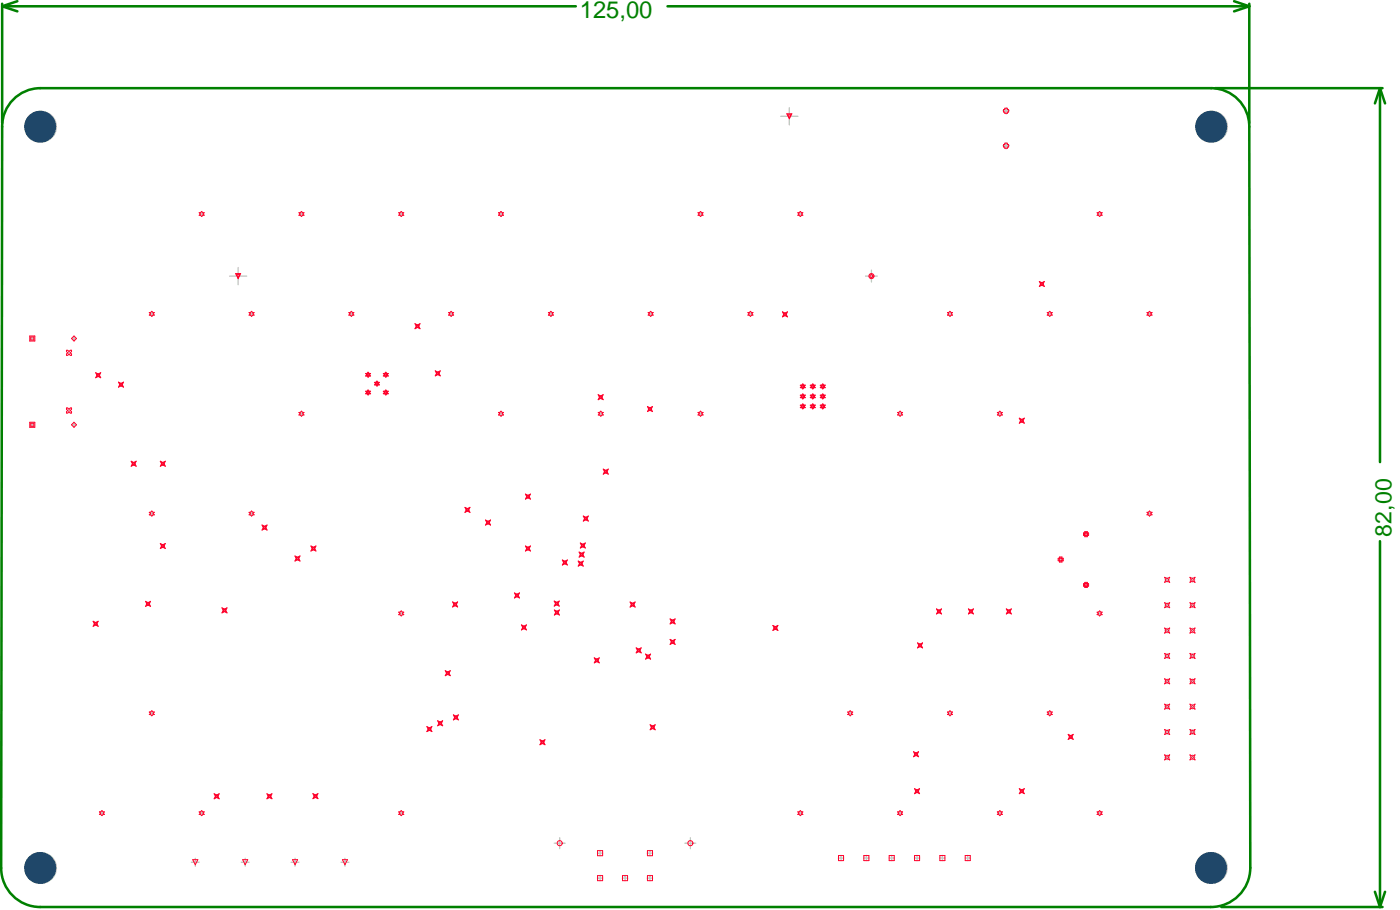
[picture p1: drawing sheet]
<svg xmlns="http://www.w3.org/2000/svg" width="467mm" height="303mm" viewBox="0 0 467 303" stroke-linecap="round" stroke-linejoin="round" font-family="sans-serif">
<defs><g id="words">
<text font-size="7.9" fill="#008000" x="193.5" y="6">125,00</text>
<text font-size="7.7" fill="#008000" x="464.3" y="179.1" transform="rotate(-90 464.3 179.1)">82,00</text>
</g></defs>
<g fill="none" stroke="#c0c0c0" stroke-width=".42">
<path d="M13.4 39.6v5.3M260.5 38.8h5.7M263.3 35.9v5.7M334.6 36.9h2.1M335.7 35.9v2.1M404.1 39.6v5.3M10.7 42.2h5.4M334.6 48.6h2.1M335.7 47.5v2.2M401.4 42.2h5.3M66.8 71.3h1M67.3 70.8v1"/>
<path d="M100.1 71.3h1M100.6 70.8v1M133.4 71.3h1M133.9 70.8v1M166.7 71.3h1M167.2 70.8v1M233.2 71.3h1M233.7 70.8v1M266.5 71.3h1M267 70.8v1M366.4 71.3h1M366.9 70.8v1"/>
<path d="M76.6 92.1h5.7M79.5 89.2v5.7M288.7 92.1h4M290.7 90.1v3.9M347.2 94.7h.8M347.6 94.3v.8M10.3 112.9h1M10.8 112.4v1M22.5 117.6h1.1M23 117.1v1.1M24.2 112.9h1M24.7 112.4v1"/>
<path d="M50.2 104.6h.9M50.6 104.1v1M83.4 104.6h1M83.9 104.1v1M116.7 104.6h1M117.2 104.1v1M138.9 108.8h.8M139.3 108.3v.9M150 104.6h1M150.5 104.1v1M183.3 104.6h1M183.8 104.1v1"/>
<path d="M216.6 104.6h1M217.1 104.1v1M249.9 104.6h1M250.4 104.1v1M261.5 104.8h.8M261.9 104.4v.8M316.4 104.6h1M316.9 104.1v1M349.7 104.6h1M350.2 104.1v1M383 104.6h1M383.5 104.1v1"/>
<path d="M22.5 136.9h1.1M23 136.3v1.1M32.3 125.1h.9M32.8 124.7v.8M40 128.2h.8M40.4 127.8v.9M100.1 137.9h1M100.6 137.4v1M122.2 124.9h1.2M122.2 130.9h1.2M122.8 124.4v1.1M122.8 130.3v1.1"/>
<path d="M125.2 127.9h1.1M125.8 127.3v1.2M128.1 124.9h1.2M128.1 130.9h1.2M128.7 124.4v1.1M128.7 130.3v1.1M145.6 124.5h.9M146.1 124.1v.8M166.7 137.9h1M167.2 137.4v1M199.9 137.9h1M200 132.4h.8"/>
<path d="M200.4 132v.8M200.4 137.4v1M216.4 136.4h.9M216.8 136v.8M233.2 137.9h1M233.7 137.4v1M267.3 135.5h1.1M267.3 132.2h1.1M267.3 128.8h1.1M267.8 128.3v1.1M267.8 131.6v1.1M267.8 134.9v1.2"/>
<path d="M270.6 135.5h1.2M270.6 132.2h1.2M270.6 128.8h1.2M271.2 128.3v1.1M271.2 131.6v1.1M271.2 134.9v1.2M273.9 135.5h1.2M273.9 132.2h1.2M273.9 128.8h1.2M274.5 128.3v1.1M274.5 131.6v1.1M274.5 134.9v1.2"/>
<path d="M299.8 137.9h1M300.3 137.4v1M333.1 137.9h1M333.6 137.4v1M340.9 139.8v.9M10.3 141.6h1M10.8 141.1v1M24.2 141.6h1M24.7 141.1v1M44.2 154.6h.8M44.6 154.2v.8M53.9 154.6h.8"/>
<path d="M54.3 154.2v.8M201.7 157.2h.8M202.1 156.8v.9M340.5 140.3h.8M50.2 171.2h.9M50.6 170.7v1M83.4 171.2h1M83.9 170.7v1M87.8 175.9h.9M88.3 175.5v.8M155.5 170h.9M156 169.6v.8"/>
<path d="M162.4 174.2h.8M162.8 173.8v.8M175.7 165.6h.9M176.1 165.1v.9M195 172.9h.9M195.4 172.5v.8M361.7 178.1h1.2M362.3 177.5v1.2M383 171.2h1M383.5 170.7v1M53.9 182h.8M54.3 181.6v.9"/>
<path d="M98.8 186.2h.9M99.2 185.8v.8M104.2 182.9h.8M104.6 182.5v.8M172.1 198.5h.8M172.5 198.1v.8M175.7 182.9h.9M176.1 182.5v.8M188 187.5h.9M188.5 187.1v.8M193.3 187.9h.9M193.6 184.9h.9"/>
<path d="M193.7 187.5v.8M194 181.9h.9M194 184.5v.8M194.4 181.5v.8M353.3 186.5h1.2M353.9 186v1.1M361.7 195h1.2M362.3 194.4v1.2M388.6 193.3h1.6M389.4 192.5v1.6M397.1 193.3h1.5M397.8 192.5v1.6"/>
<path d="M31.5 208h.8M31.9 207.6v.8M49 201.3h.8M49.4 200.9v.8M74.5 203.5h.8M74.9 203.1v.8M133.4 204.5h1M133.9 204v1M151.4 201.5h.9M151.8 201.1v.8M174.4 209.2h.8M174.8 208.8v.8"/>
<path d="M185.3 201.2h.9M185.4 204.2h.8M185.7 200.8v.8M185.8 203.8v.8M199.1 219.7v.9M210.6 201.6h.9M211.1 201.1v.9M212.7 216.8h.8M213.1 216.4v.8M215.8 218.9h.8M216.2 218.5v.8M224 214h.8"/>
<path d="M224 207.2h.8M224.4 206.8v.8M224.4 213.6v.8M258.3 209.4h.8M258.7 208.9v.9M306.5 215.2h.9M307 214.8v.8M312.9 203.8h.8M313.3 203.4v.9M323.5 203.8h.8M323.9 203.4v.9M336.2 203.8h.8"/>
<path d="M336.6 203.4v.9M366.4 204.5h1M366.9 204v1M388.6 218.7h1.6M388.6 210.2h1.6M388.6 201.8h1.6M389.4 201v1.6M389.4 209.4v1.6M389.4 217.9v1.6M397.1 218.7h1.5M397.1 210.2h1.5M397.1 201.8h1.5"/>
<path d="M397.8 201v1.6M397.8 209.4v1.6M397.8 217.9v1.6M50.2 237.8h.9M50.6 237.3v1M149 224.4h.8M149.4 224v.9M151.7 239.2h.8M152.1 238.8v.8M198.7 220.2h.8M283.2 237.8h1M283.7 237.3v1"/>
<path d="M316.4 237.8h1M316.9 237.3v1M349.7 237.8h1M350.2 237.3v1M388.6 235.6h1.6M388.6 227.1h1.6M389.4 226.3v1.6M389.4 234.8v1.6M397.1 235.6h1.5M397.1 227.1h1.5M397.8 226.3v1.6M397.8 234.8v1.6"/>
<path d="M142.8 243.1h.9M143.3 242.7v.8M146.4 241.1h.9M146.8 240.7v.9M180.6 247.5h.8M181 247v.9M217.3 242.5h.9M217.7 242.1v.8M305.2 251.5h.8M305.6 251v.9M356.8 245.7h.8M357.2 245.3v.8"/>
<path d="M388.6 252.5h1.6M388.6 244.1h1.6M389.4 243.3v1.5M389.4 251.7v1.6M397.1 252.5h1.5M397.1 244.1h1.5M397.8 243.3v1.5M397.8 251.7v1.6M33.5 271.1h1M34 270.6v1M66.8 271.1h1M67.3 270.6v1"/>
<path d="M71.9 265.5h.8M72.3 265.1v.8M89.5 265.5h.8M89.9 265.1v.8M104.8 265.4h.9M105.2 265v.9M133.4 271.1h1M133.9 270.6v1M186.7 279.3v3.6M230.3 279.3v3.6M266.5 271.1h1M267 270.6v1"/>
<path d="M299.8 271.1h1M300.3 270.6v1M305.5 263.8h.9M306 263.4v.8M333.1 271.1h1M333.6 270.6v1M340.5 263.8h.8M340.9 263.4v.8M366.4 271.1h1M366.9 270.6v1M10.7 289.4h5.4M13.4 286.7v5.3"/>
<path d="M63.8 287.5h2.7M65.2 286.1v2.7M80.5 287.5h2.6M81.8 286.1v2.7M97.1 287.5h2.7M98.4 286.1v2.7M113.8 287.5h2.6M115.1 286.1v2.7M184.9 281.1h3.7M199.3 292.8h1.8M199.3 284.4h1.8M200.2 283.5v1.9"/>
<path d="M200.2 291.9v1.8M207.6 292.8h1.8M208.5 291.9v1.8M215.9 292.8h1.9M215.9 284.4h1.9M216.8 283.5v1.9M216.8 291.9v1.8M228.5 281.1h3.7M279.7 286.1h1.8M280.6 285.2v1.8M288.1 286.1h1.9M289 285.2v1.8"/>
<path d="M296.6 286.1h1.8M297.5 285.2v1.8M305 286.1h1.9M306 285.2v1.8M313.5 286.1h1.8M314.4 285.2v1.8M321.9 286.1h1.9M322.9 285.2v1.8M401.3 289.4h5.4M404 286.7v5.3"/>
</g>
<g fill="none" stroke="#008000" stroke-width=".85">
<path d="M.7 2.1l5.1 1.7M.7 2.1h191.4M.7 1.2v39.8M5.8 .4l-5.1 1.7M222.7 2.1h194.1M411.7 .4l5.1 1.7M416.8 2.1l-5.1 1.7M416.8 1.2v39.8M405.3 29.4h55.9M460.4 29.4l1.7 5.1M460.4 29.4l-1.7 5.1M460.4 29.4v124.7"/>
<path d="M416.8 42.2a12.8 12.8 0 0 0-12.7-12.8h-390.7a12.8 12.8 0 0 0-12.7 12.8l-.3 247.2a13 13 0 0 0 13 13h390.6a13.1 13.1 0 0 0 13.1-13.1l-.3-247.1M460.4 180.4v122M458.7 297.3l1.7 5.1M462.1 297.3l-1.7 5.1M407.5 302.4h53.7"/>
</g>
<g fill="none" stroke="#ff002a" stroke-width=".33">
<path d="M262.5 37.9h1.7l-.9 1.7zM262.8 38.3h1l-.5 1zM335.2 36.1h.9v.4h.4v.9h-.4v.4h-.9v-.4h-.4v-.9h.4zM12.6 41.4h.4l.4 .4 .4-.4h.4v.4l-.4 .4 .4 .5v.4h-.4l-.4-.4-.4 .4h-.4v-.4l.4-.5-.4-.4zM12.9 41.7l.5 .3 .5-.3-.2 .5 .2 .6-.5-.3-.5 .3 .2-.6zM335.2 47.7h.9v.5h.4v.8h-.4v.4h-.9v-.4h-.4v-.8h.4zM403.2 41.4h.5l.4 .4 .4-.4h.4v.4l-.4 .4 .4 .5v.4h-.4l-.4-.4-.4 .4h-.5v-.4l.5-.5-.5-.4zM403.6 41.7l.5 .3 .5-.3-.3 .5 .3 .6-.5-.3-.5 .3 .2-.6zM66.4 70.9h.5l.4-.4 .4 .4h.4l-.4 .4 .4 .5h-.4l-.4 .4-.4-.4h-.5l.5-.5zM99.7 70.9h.5l.4-.4 .4 .4h.4l-.4 .4 .4 .5h-.4l-.4 .4-.4-.4h-.5l.5-.5zM133 70.9h.4l.5-.4 .4 .4h.4l-.4 .4 .4 .5h-.4l-.4 .4-.5-.4h-.4l.4-.5zM166.3 70.9h.4l.5-.4 .4 .4h.4l-.4 .4 .4 .5h-.4l-.4 .4-.5-.4h-.4l.4-.5z"/>
<path d="M232.9 70.9h.4l.4-.4 .4 .4h.5l-.5 .4 .5 .5h-.5l-.4 .4-.4-.4h-.4l.4-.5zM266.2 70.9h.4l.4-.4 .4 .4h.5l-.5 .4 .5 .5h-.5l-.4 .4-.4-.4h-.4l.4-.5zM366 70.9h.4l.5-.4 .4 .4h.4l-.4 .4 .4 .5h-.4l-.4 .4-.5-.4h-.4l.4-.5zM78.6 91.2h1.7l-.8 1.7zM78.9 91.5h1.1l-.5 1.1zM346.7 93.8l.9 .5 .8-.5-.4 .9 .4 .8-.8-.4-.9 .4 .5-.8zM347.1 94.2l.5 .2 .5-.2-.3 .5 .3 .5-.5-.3-.5 .3 .2-.5zM9.9 112h1.7v1.7h-1.7zM10.3 112.4h1v1h-1zM22.2 116.8h.4l.4 .4 .4-.4h.5v.4l-.5 .4 .5 .4v.5h-.5l-.4-.5-.4 .5h-.4v-.5l.4-.4-.4-.4zM24.7 112l.8 .9-.8 .8-.9-.8zM49.8 104.2h.4l.4-.4 .5 .4h.4l-.4 .4 .4 .5h-.4l-.5 .4-.4-.4h-.4l.4-.5z"/>
<path d="M83.1 104.2h.4l.4-.4 .5 .4h.4l-.4 .4 .4 .5h-.4l-.5 .4-.4-.4h-.4l.4-.5zM116.4 104.2h.4l.4-.4 .4 .4h.5l-.5 .4 .5 .5h-.5l-.4 .4-.4-.4h-.4l.4-.5zM138.4 107.9l.9 .4 .8-.4-.4 .9 .4 .8-.8-.4-.9 .4 .5-.8zM138.8 108.2l.5 .3 .5-.3-.3 .6 .3 .5-.5-.3-.5 .3 .2-.5zM149.7 104.2h.4l.4-.4 .4 .4h.5l-.5 .4 .5 .5h-.5l-.4 .4-.4-.4h-.4l.4-.5zM182.9 104.2h.5l.4-.4 .4 .4h.4l-.4 .4 .4 .5h-.4l-.4 .4-.4-.4h-.5l.5-.5zM216.2 104.2h.5l.4-.4 .4 .4h.4l-.4 .4 .4 .5h-.4l-.4 .4-.4-.4h-.5l.5-.5zM249.5 104.2h.4l.5-.4 .4 .4h.4l-.4 .4 .4 .5h-.4l-.4 .4-.5-.4h-.4l.4-.5zM261 104l.9 .4 .8-.4-.4 .8 .4 .8-.8-.4-.9 .4 .5-.8zM261.4 104.3l.5 .2 .5-.2-.3 .5 .3 .5-.5-.2-.5 .2 .2-.5zM316.1 104.2h.4l.4-.4 .5 .4h.4l-.4 .4 .4 .5h-.4l-.5 .4-.4-.4h-.4l.4-.5zM349.4 104.2h.4l.4-.4 .4 .4h.5l-.5 .4 .5 .5h-.5l-.4 .4-.4-.4h-.4l.4-.5z"/>
<path d="M382.7 104.2h.4l.4-.4 .4 .4h.5l-.5 .4 .5 .5h-.5l-.4 .4-.4-.4h-.4l.4-.5zM22.2 136h.4l.4 .4 .4-.4h.5v.4l-.5 .5 .5 .4v.4h-.5l-.4-.4-.4 .4h-.4v-.4l.4-.4-.4-.5zM31.9 124.3l.9 .4 .8-.4-.4 .8 .4 .8-.8-.4-.9 .4 .4-.8zM32.3 124.6l.5 .2 .5-.2-.3 .5 .3 .5-.5-.2-.5 .2 .2-.5zM39.5 127.4l.9 .4 .8-.4-.4 .8 .4 .9-.8-.4-.9 .4 .4-.9zM39.9 127.7l.5 .3 .5-.3-.3 .5 .3 .5-.5-.2-.5 .2 .2-.5zM99.7 137.5h.5l.4-.4 .4 .4h.4l-.4 .4 .4 .5h-.4l-.4 .4-.4-.4h-.5l.5-.5zM122 130.4h.4l.4-.4 .4 .4h.4l-.4 .5 .4 .4h-.4l-.4 .4-.4-.4h-.4l.4-.4zM122 124.5h.4l.4-.4 .4 .4h.4l-.4 .4 .4 .5h-.4l-.4 .4-.4-.4h-.4l.4-.5zM122.3 124.7l.5-.3 .5 .3-.2 .2 .2 .3-.5 .2-.5-.2 .3-.3zM122.3 130.6l.5-.3 .5 .3-.2 .3 .2 .2-.5 .3-.5-.3 .3-.2zM124.9 127.5h.4l.5-.4 .4 .4h.4l-.4 .4 .4 .4h-.4l-.4 .4-.5-.4h-.4l.4-.4z"/>
<path d="M125.3 127.6l.5-.2 .5 .2-.3 .3 .3 .3-.5 .2-.5-.2 .2-.3zM127.9 124.5h.4l.4-.4 .4 .4h.5l-.5 .4 .5 .5h-.5l-.4 .4-.4-.4h-.4l.4-.5zM127.9 130.4h.4l.4-.4 .4 .4h.5l-.5 .5 .5 .4h-.5l-.4 .4-.4-.4h-.4l.4-.4zM128.2 130.6l.5-.3 .5 .3-.2 .3 .2 .2-.5 .3-.5-.3 .3-.2zM128.2 124.7l.5-.3 .5 .3-.2 .2 .2 .3-.5 .2-.5-.2 .3-.3zM145.2 123.6l.9 .5 .8-.5-.4 .9 .4 .8-.8-.4-.9 .4 .4-.8zM145.5 124l.6 .2 .5-.2-.3 .5 .3 .5-.5-.3-.6 .3 .3-.5zM166.3 137.5h.4l.5-.4 .4 .4h.4l-.4 .4 .4 .5h-.4l-.4 .4-.5-.4h-.4l.4-.5zM199.6 131.6l.8 .4 .8-.4-.4 .8 .4 .9-.8-.5-.8 .5 .4-.9zM199.6 137.5h.4l.4-.4 .5 .4h.4l-.4 .4 .4 .5h-.4l-.5 .4-.4-.4h-.4l.4-.5zM199.9 131.9l.5 .3 .5-.3-.2 .5 .2 .5-.5-.2-.5 .2 .2-.5zM216 135.5l.8 .5 .9-.5-.4 .9 .4 .8-.9-.4-.8 .4 .4-.8z"/>
<path d="M216.3 135.9l.5 .2 .6-.2-.3 .5 .3 .5-.6-.3-.5 .3 .3-.5zM232.9 137.5h.4l.4-.4 .4 .4h.5l-.5 .4 .5 .5h-.5l-.4 .4-.4-.4h-.4l.4-.5zM267 135.1h.4l.4-.5 .5 .5h.4l-.4 .4 .4 .4h-.4l-.5 .4-.4-.4h-.4l.4-.4zM267 128.4h.4l.4-.4 .5 .4h.4l-.4 .4 .4 .5h-.4l-.5 .4-.4-.4h-.4l.4-.5zM267 131.7h.4l.4-.4 .5 .4h.4l-.4 .5 .4 .4h-.4l-.5 .4-.4-.4h-.4l.4-.4zM267.3 135.2l.5-.2 .6 .2-.3 .3 .3 .2-.6 .3-.5-.3 .3-.2zM267.3 128.6l.5-.3 .6 .3-.3 .2 .3 .3-.6 .2-.5-.2 .3-.3zM267.3 131.9l.5-.2 .6 .2-.3 .3 .3 .2-.6 .3-.5-.3 .3-.2zM270.3 135.1h.4l.5-.5 .4 .5h.4l-.4 .4 .4 .4h-.4l-.4 .4-.5-.4h-.4l.4-.4zM270.3 131.7h.4l.5-.4 .4 .4h.4l-.4 .5 .4 .4h-.4l-.4 .4-.5-.4h-.4l.4-.4zM270.3 128.4h.4l.5-.4 .4 .4h.4l-.4 .4 .4 .5h-.4l-.4 .4-.5-.4h-.4l.4-.5zM270.7 135.2l.5-.2 .5 .2-.3 .3 .3 .2-.5 .3-.5-.3 .2-.2z"/>
<path d="M270.7 131.9l.5-.2 .5 .2-.3 .3 .3 .2-.5 .3-.5-.3 .2-.2zM270.7 128.6l.5-.3 .5 .3-.3 .2 .3 .3-.5 .2-.5-.2 .2-.3zM273.7 135.1h.4l.4-.5 .4 .5h.4l-.4 .4 .4 .4h-.4l-.4 .4-.4-.4h-.4l.4-.4zM273.7 131.7h.4l.4-.4 .4 .4h.4l-.4 .5 .4 .4h-.4l-.4 .4-.4-.4h-.4l.4-.4zM273.7 128.4h.4l.4-.4 .4 .4h.4l-.4 .4 .4 .5h-.4l-.4 .4-.4-.4h-.4l.4-.5zM274 128.6l.5-.3 .5 .3-.2 .2 .2 .3-.5 .2-.5-.2 .2-.3zM274 135.2l.5-.2 .5 .2-.2 .3 .2 .2-.5 .3-.5-.3 .2-.2zM274 131.9l.5-.2 .5 .2-.2 .3 .2 .2-.5 .3-.5-.3 .2-.2zM299.4 137.5h.5l.4-.4 .4 .4h.4l-.4 .4 .4 .5h-.4l-.4 .4-.4-.4h-.5l.5-.5zM332.7 137.5h.5l.4-.4 .4 .4h.4l-.4 .4 .4 .5h-.4l-.4 .4-.4-.4h-.5l.5-.5zM340.1 139.4l.8 .4 .8-.4-.4 .9 .4 .8-.8-.4-.8 .4 .4-.8zM340.4 139.8l.5 .2 .5-.2-.2 .5 .2 .5-.5-.3-.5 .3 .3-.5z"/>
<path d="M9.9 140.8h1.7v1.7h-1.7zM10.3 141.1h1v1h-1zM24.7 140.8l.8 .8-.8 .9-.9-.9zM43.8 153.8l.8 .4 .8-.4-.4 .8 .4 .9-.8-.5-.8 .5 .4-.9zM44.1 154.1l.5 .3 .5-.3-.2 .5 .2 .5-.5-.2-.5 .2 .2-.5zM53.5 153.8l.8 .4 .9-.4-.5 .8 .5 .9-.9-.5-.8 .5 .4-.9zM53.8 154.1l.5 .3 .5-.3-.2 .5 .2 .5-.5-.2-.5 .2 .3-.5zM201.3 156.4l.8 .4 .8-.4-.4 .8 .4 .9-.8-.4-.8 .4 .4-.9zM201.6 156.7l.5 .3 .5-.3-.2 .5 .2 .5-.5-.2-.5 .2 .2-.5zM49.8 170.8h.4l.4-.4 .5 .4h.4l-.4 .4 .4 .4h-.4l-.5 .5-.4-.5h-.4l.4-.4zM83.1 170.8h.4l.4-.4 .5 .4h.4l-.4 .4 .4 .4h-.4l-.5 .5-.4-.5h-.4l.4-.4zM87.4 175l.9 .5 .8-.5-.4 .9 .4 .8-.8-.4-.9 .4 .4-.8z"/>
<path d="M87.8 175.4l.5 .2 .5-.2-.3 .5 .3 .5-.5-.3-.5 .3 .2-.5zM155.1 169.1l.9 .5 .8-.5-.4 .9 .4 .8-.8-.4-.9 .4 .4-.8zM155.5 169.5l.5 .2 .5-.2-.3 .5 .3 .5-.5-.3-.5 .3 .2-.5zM162 173.4l.8 .4 .9-.4-.5 .8 .5 .9-.9-.5-.8 .5 .4-.9zM162.3 173.7l.5 .3 .5-.3-.2 .5 .2 .5-.5-.2-.5 .2 .3-.5zM175.3 164.7l.8 .4 .9-.4-.4 .9 .4 .8-.9-.4-.8 .4 .4-.8zM175.6 165.1l.5 .2 .5-.2-.2 .5 .2 .5-.5-.3-.5 .3 .3-.5zM194.6 172l.8 .5 .9-.5-.4 .9 .4 .8-.9-.4-.8 .4 .4-.8zM194.9 172.4l.5 .2 .6-.2-.3 .5 .3 .5-.6-.3-.5 .3 .3-.5zM361.9 177.2h.9v.5h.4v.8h-.4v.4h-.9v-.4h-.4v-.8h.4zM362.1 177.6l.7 .2-.2 .8-.8-.3zM382.7 170.8h.4l.4-.4 .4 .4h.5l-.5 .4 .5 .4h-.5l-.4 .5-.4-.5h-.4l.4-.4z"/>
<path d="M53.5 181.2l.8 .4 .9-.4-.5 .8 .5 .9-.9-.4-.8 .4 .4-.9zM53.8 181.5l.5 .3 .5-.3-.2 .5 .2 .5-.5-.2-.5 .2 .3-.5zM98.4 185.4l.8 .4 .9-.4-.4 .8 .4 .8-.9-.4-.8 .4 .4-.8zM98.7 185.7l.5 .2 .6-.2-.3 .5 .3 .5-.6-.2-.5 .2 .3-.5zM103.7 182l.9 .4 .8-.4-.4 .9 .4 .8-.8-.4-.9 .4 .5-.8zM104.1 182.4l.5 .2 .5-.2-.3 .5 .3 .5-.5-.3-.5 .3 .2-.5zM171.6 197.7l.9 .4 .8-.4-.4 .8 .4 .9-.8-.5-.9 .5 .5-.9zM172 198l.5 .3 .5-.3-.3 .5 .3 .5-.5-.2-.5 .2 .2-.5zM175.3 182l.8 .4 .9-.4-.4 .9 .4 .8-.9-.4-.8 .4 .4-.8zM175.6 182.4l.5 .2 .5-.2-.2 .5 .2 .5-.5-.3-.5 .3 .3-.5zM187.6 186.7l.9 .4 .8-.4-.4 .8 .4 .9-.8-.4-.9 .4 .4-.9zM187.9 187l.6 .3 .5-.3-.3 .5 .3 .5-.5-.2-.6 .2 .3-.5z"/>
<path d="M192.9 187.1l.8 .4 .9-.4-.4 .8 .4 .8-.9-.4-.8 .4 .4-.8zM193.2 184.1l.8 .4 .9-.4-.4 .8 .4 .8-.9-.4-.8 .4 .4-.8zM193.2 187.4l.5 .2 .6-.2-.3 .5 .3 .5-.6-.2-.5 .2 .3-.5zM193.5 184.4l.5 .2 .6-.2-.3 .5 .3 .5-.6-.2-.5 .2 .3-.5zM193.6 181l.8 .5 .9-.5-.4 .9 .4 .8-.9-.4-.8 .4 .4-.8zM193.9 181.4l.5 .2 .6-.2-.3 .5 .3 .5-.6-.3-.5 .3 .3-.5zM353.5 185.7h.8v.4h.4v.9h-.4v.4h-.8v-.4h-.5v-.9h.5zM353.6 186l.8 .3-.3 .8-.7-.3zM361.9 194.2h.9v.4h.4v.8h-.4v.5h-.9v-.5h-.4v-.8h.4zM362.1 194.5l.7 .3-.2 .7-.8-.2zM388.5 192.5l.9 .4 .8-.4-.4 .8 .4 .9-.8-.5-.9 .5 .5-.9zM397 192.5l.8 .4 .9-.4-.4 .8 .4 .9-.9-.5-.8 .5 .4-.9z"/>
<path d="M31.1 207.1l.8 .4 .9-.4-.5 .9 .5 .8-.9-.4-.8 .4 .4-.8zM31.4 207.5l.5 .2 .5-.2-.2 .5 .2 .5-.5-.3-.5 .3 .3-.5zM48.5 200.5l.9 .4 .8-.4-.4 .8 .4 .9-.8-.5-.9 .5 .5-.9zM48.9 200.8l.5 .3 .5-.3-.3 .5 .3 .5-.5-.2-.5 .2 .2-.5zM74.1 202.6l.8 .5 .8-.5-.4 .9 .4 .8-.8-.4-.8 .4 .4-.8zM74.4 203l.5 .2 .5-.2-.2 .5 .2 .5-.5-.3-.5 .3 .2-.5zM133 204.1h.4l.5-.4 .4 .4h.4l-.4 .4 .4 .4h-.4l-.4 .5-.5-.5h-.4l.4-.4zM151 200.7l.8 .4 .9-.4-.4 .8 .4 .9-.9-.5-.8 .5 .4-.9zM151.3 201l.5 .3 .5-.3-.2 .5 .2 .5-.5-.2-.5 .2 .3-.5zM174 208.3l.8 .5 .9-.5-.5 .9 .5 .8-.9-.4-.8 .4 .4-.8zM174.3 208.7l.5 .2 .5-.2-.2 .5 .2 .5-.5-.3-.5 .3 .3-.5zM184.9 200.4l.8 .4 .9-.4-.4 .8 .4 .9-.9-.4-.8 .4 .4-.9z"/>
<path d="M184.9 203.4l.9 .4 .8-.4-.4 .8 .4 .9-.8-.5-.9 .5 .5-.9zM185.2 200.7l.5 .3 .5-.3-.2 .5 .2 .5-.5-.2-.5 .2 .3-.5zM185.3 203.7l.5 .3 .5-.3-.3 .5 .3 .5-.5-.2-.5 .2 .2-.5zM198.3 219.3l.8 .4 .9-.4-.5 .9 .5 .8-.9-.4-.8 .4 .4-.8zM198.6 219.7l.5 .2 .5-.2-.2 .5 .2 .5-.5-.3-.5 .3 .3-.5zM210.2 200.7l.9 .4 .8-.4-.4 .9 .4 .8-.8-.4-.9 .4 .4-.8zM210.5 201l.6 .3 .5-.3-.3 .6 .3 .5-.5-.3-.6 .3 .3-.5zM212.2 216l.9 .4 .8-.4-.4 .8 .4 .9-.8-.4-.9 .4 .5-.9zM212.6 216.3l.5 .3 .5-.3-.3 .5 .3 .5-.5-.2-.5 .2 .2-.5zM215.4 218.1l.8 .4 .9-.4-.5 .8 .5 .9-.9-.5-.8 .5 .4-.9zM215.7 218.4l.5 .3 .5-.3-.2 .5 .2 .5-.5-.2-.5 .2 .3-.5zM223.6 206.3l.8 .5 .8-.5-.4 .9 .4 .8-.8-.4-.8 .4 .4-.8z"/>
<path d="M223.6 213.2l.8 .4 .8-.4-.4 .8 .4 .8-.8-.4-.8 .4 .4-.8zM223.9 206.7l.5 .2 .5-.2-.2 .5 .2 .5-.5-.3-.5 .3 .2-.5zM223.9 213.5l.5 .2 .5-.2-.2 .5 .2 .5-.5-.2-.5 .2 .2-.5zM257.8 208.5l.9 .4 .8-.4-.4 .9 .4 .8-.8-.4-.9 .4 .5-.8zM258.2 208.8l.5 .3 .5-.3-.3 .6 .3 .5-.5-.3-.5 .3 .2-.5zM306.1 214.3l.9 .4 .8-.4-.4 .9 .4 .8-.8-.4-.9 .4 .4-.8zM306.4 214.7l.6 .2 .5-.2-.3 .5 .3 .5-.5-.3-.6 .3 .3-.5zM312.4 203l.9 .4 .8-.4-.4 .8 .4 .9-.8-.4-.9 .4 .5-.9zM312.8 203.3l.5 .3 .5-.3-.3 .5 .3 .6-.5-.3-.5 .3 .2-.6zM323.1 203l.8 .4 .9-.4-.4 .8 .4 .9-.9-.4-.8 .4 .4-.9zM323.4 203.3l.5 .3 .5-.3-.2 .5 .2 .6-.5-.3-.5 .3 .3-.6zM335.7 203l.9 .4 .8-.4-.4 .8 .4 .9-.8-.4-.9 .4 .5-.9z"/>
<path d="M336.1 203.3l.5 .3 .5-.3-.3 .5 .3 .6-.5-.3-.5 .3 .2-.6zM366 204.1h.4l.5-.4 .4 .4h.4l-.4 .4 .4 .4h-.4l-.4 .5-.5-.5h-.4l.4-.4zM388.5 200.9l.9 .4 .8-.4-.4 .9 .4 .8-.8-.4-.9 .4 .5-.8zM388.5 217.8l.9 .5 .8-.5-.4 .9 .4 .8-.8-.4-.9 .4 .5-.8zM388.5 209.4l.9 .4 .8-.4-.4 .8 .4 .9-.8-.5-.9 .5 .5-.9zM397 209.4l.8 .4 .9-.4-.4 .8 .4 .9-.9-.5-.8 .5 .4-.9zM397 217.8l.8 .5 .9-.5-.4 .9 .4 .8-.9-.4-.8 .4 .4-.8zM397 200.9l.8 .4 .9-.4-.4 .9 .4 .8-.9-.4-.8 .4 .4-.8zM49.8 237.4h.4l.4-.4 .5 .4h.4l-.4 .4 .4 .4h-.4l-.5 .5-.4-.5h-.4l.4-.4zM148.5 223.6l.9 .4 .8-.4-.4 .8 .4 .9-.8-.4-.9 .4 .5-.9zM148.9 223.9l.5 .3 .5-.3-.3 .5 .3 .5-.5-.2-.5 .2 .2-.5zM151.3 238.3l.8 .4 .8-.4-.4 .9 .4 .8-.8-.4-.8 .4 .4-.8z"/>
<path d="M151.6 238.7l.5 .2 .5-.2-.2 .5 .2 .5-.5-.3-.5 .3 .2-.5zM282.8 237.4h.4l.5-.4 .4 .4h.4l-.4 .4 .4 .4h-.4l-.4 .5-.5-.5h-.4l.4-.4zM316.1 237.4h.4l.4-.4 .5 .4h.4l-.4 .4 .4 .4h-.4l-.5 .5-.4-.5h-.4l.4-.4zM349.4 237.4h.4l.4-.4 .4 .4h.5l-.5 .4 .5 .4h-.5l-.4 .5-.4-.5h-.4l.4-.4zM388.5 234.7l.9 .5 .8-.5-.4 .9 .4 .8-.8-.4-.9 .4 .5-.8zM388.5 226.3l.9 .4 .8-.4-.4 .8 .4 .9-.8-.4-.9 .4 .5-.9zM397 226.3l.8 .4 .9-.4-.4 .8 .4 .9-.9-.4-.8 .4 .4-.9zM397 234.7l.8 .5 .9-.5-.4 .9 .4 .8-.9-.4-.8 .4 .4-.8zM142.4 242.2l.9 .5 .8-.5-.4 .9 .4 .8-.8-.4-.9 .4 .4-.8zM142.7 242.6l.6 .2 .5-.2-.3 .5 .3 .5-.5-.3-.6 .3 .3-.5zM146 240.3l.8 .4 .9-.4-.4 .8 .4 .9-.9-.4-.8 .4 .4-.9zM146.3 240.6l.5 .3 .6-.3-.3 .5 .3 .5-.6-.2-.5 .2 .3-.5z"/>
<path d="M180.1 246.6l.9 .4 .8-.4-.4 .9 .4 .8-.8-.4-.9 .4 .5-.8zM180.5 247l.5 .2 .5-.2-.3 .5 .3 .5-.5-.3-.5 .3 .2-.5zM216.9 241.6l.8 .4 .9-.4-.4 .9 .4 .8-.9-.4-.8 .4 .4-.8zM217.2 242l.5 .2 .6-.2-.3 .5 .3 .5-.6-.3-.5 .3 .3-.5zM304.8 250.6l.8 .4 .9-.4-.5 .9 .5 .8-.9-.4-.8 .4 .4-.8zM305.1 250.9l.5 .3 .5-.3-.2 .6 .2 .5-.5-.3-.5 .3 .3-.5zM356.4 244.8l.8 .5 .9-.5-.5 .9 .5 .8-.9-.4-.8 .4 .4-.8zM356.7 245.2l.5 .2 .5-.2-.2 .5 .2 .5-.5-.3-.5 .3 .3-.5zM388.5 251.7l.9 .4 .8-.4-.4 .8 .4 .9-.8-.5-.9 .5 .5-.9zM388.5 243.2l.9 .4 .8-.4-.4 .9 .4 .8-.8-.4-.9 .4 .5-.8zM397 243.2l.8 .4 .9-.4-.4 .9 .4 .8-.9-.4-.8 .4 .4-.8zM397 251.7l.8 .4 .9-.4-.4 .8 .4 .9-.9-.5-.8 .5 .4-.9z"/>
<path d="M33.2 270.7h.4l.4-.4 .4 .4h.5l-.5 .4 .5 .4h-.5l-.4 .4-.4-.4h-.4l.4-.4zM66.4 270.7h.5l.4-.4 .4 .4h.4l-.4 .4 .4 .4h-.4l-.4 .4-.4-.4h-.5l.5-.4zM71.4 264.6l.9 .4 .8-.4-.4 .9 .4 .8-.8-.4-.9 .4 .5-.8zM71.8 265l.5 .2 .5-.2-.3 .5 .3 .5-.5-.3-.5 .3 .2-.5zM89 264.6l.9 .4 .8-.4-.4 .9 .4 .8-.8-.4-.9 .4 .5-.8zM89.4 265l.5 .2 .5-.2-.3 .5 .3 .5-.5-.3-.5 .3 .2-.5zM104.4 264.6l.8 .4 .9-.4-.4 .8 .4 .9-.9-.4-.8 .4 .4-.9zM104.7 264.9l.5 .3 .5-.3-.2 .5 .2 .5-.5-.2-.5 .2 .3-.5zM133 270.7h.4l.5-.4 .4 .4h.4l-.4 .4 .4 .4h-.4l-.4 .4-.5-.4h-.4l.4-.4zM266.2 270.7h.4l.4-.4 .4 .4h.5l-.5 .4 .5 .4h-.5l-.4 .4-.4-.4h-.4l.4-.4zM299.4 270.7h.5l.4-.4 .4 .4h.4l-.4 .4 .4 .4h-.4l-.4 .4-.4-.4h-.5l.5-.4zM305.1 262.9l.9 .5 .8-.5-.4 .9 .4 .8-.8-.4-.9 .4 .4-.8z"/>
<path d="M305.4 263.3l.6 .2 .5-.2-.3 .5 .3 .5-.5-.3-.6 .3 .3-.5zM332.7 270.7h.5l.4-.4 .4 .4h.4l-.4 .4 .4 .4h-.4l-.4 .4-.4-.4h-.5l.5-.4zM340.1 262.9l.8 .5 .8-.5-.4 .9 .4 .8-.8-.4-.8 .4 .4-.8zM340.4 263.3l.5 .2 .5-.2-.2 .5 .2 .5-.5-.3-.5 .3 .3-.5zM366 270.7h.4l.5-.4 .4 .4h.4l-.4 .4 .4 .4h-.4l-.4 .4-.5-.4h-.4l.4-.4zM12.6 288.5h.4l.4 .5 .4-.5h.4v.5l-.4 .4 .4 .4v.4h-.4l-.4-.4-.4 .4h-.4v-.4l.4-.4-.4-.4zM12.9 288.9l.5 .2 .5-.2-.2 .5 .2 .5-.5-.3-.5 .3 .2-.5zM64.3 286.6h1.7l-.8 1.7zM81 286.6h1.6l-.8 1.7zM97.6 286.6h1.7l-.9 1.7zM114.2 286.6h1.7l-.8 1.7zM199.4 283.6h1.6v1.7h-1.6z"/>
<path d="M199.4 291.9h1.6v1.7h-1.6zM207.7 291.9h1.7v1.7h-1.7zM216 291.9h1.7v1.7h-1.7zM216 283.6h1.7v1.7h-1.7zM279.7 285.2h1.7v1.7h-1.7zM288.2 285.2h1.7v1.7h-1.7zM296.7 285.2h1.6v1.7h-1.6zM305.1 285.2h1.7v1.7h-1.7zM313.6 285.2h1.7v1.7h-1.7zM322 285.2h1.7v1.7h-1.7zM403.2 288.5h.4l.4 .5 .4-.5h.5v.5l-.5 .4 .5 .4v.4h-.5l-.4-.4-.4 .4h-.4v-.4l.4-.4-.4-.4zM403.5 288.9l.5 .2 .5-.2-.2 .5 .2 .5-.5-.3-.5 .3 .3-.5z"/>
<circle cx="290.7" cy="92.1" r=".85"/>
<circle cx="290.7" cy="92.1" r=".51"/>
<circle cx="186.7" cy="281.1" r=".85"/>
<circle cx="230.3" cy="281.1" r=".85"/>
</g>
<circle cx="13.4" cy="289.4" r="5.3" fill="#c0c0c0"/>
<circle cx="13.4" cy="289.4" r="5.3" fill="#1f4769"/>
<circle cx="13.4" cy="42.2" r="5.3" fill="#c0c0c0"/>
<circle cx="13.4" cy="42.2" r="5.3" fill="#1f4769"/>
<circle cx="404" cy="289.4" r="5.3" fill="#c0c0c0"/>
<circle cx="404" cy="289.4" r="5.3" fill="#1f4769"/>
<circle cx="404.1" cy="42.2" r="5.3" fill="#c0c0c0"/>
<circle cx="404.1" cy="42.2" r="5.3" fill="#1f4769"/>
<use href="#words"/>
</svg>
